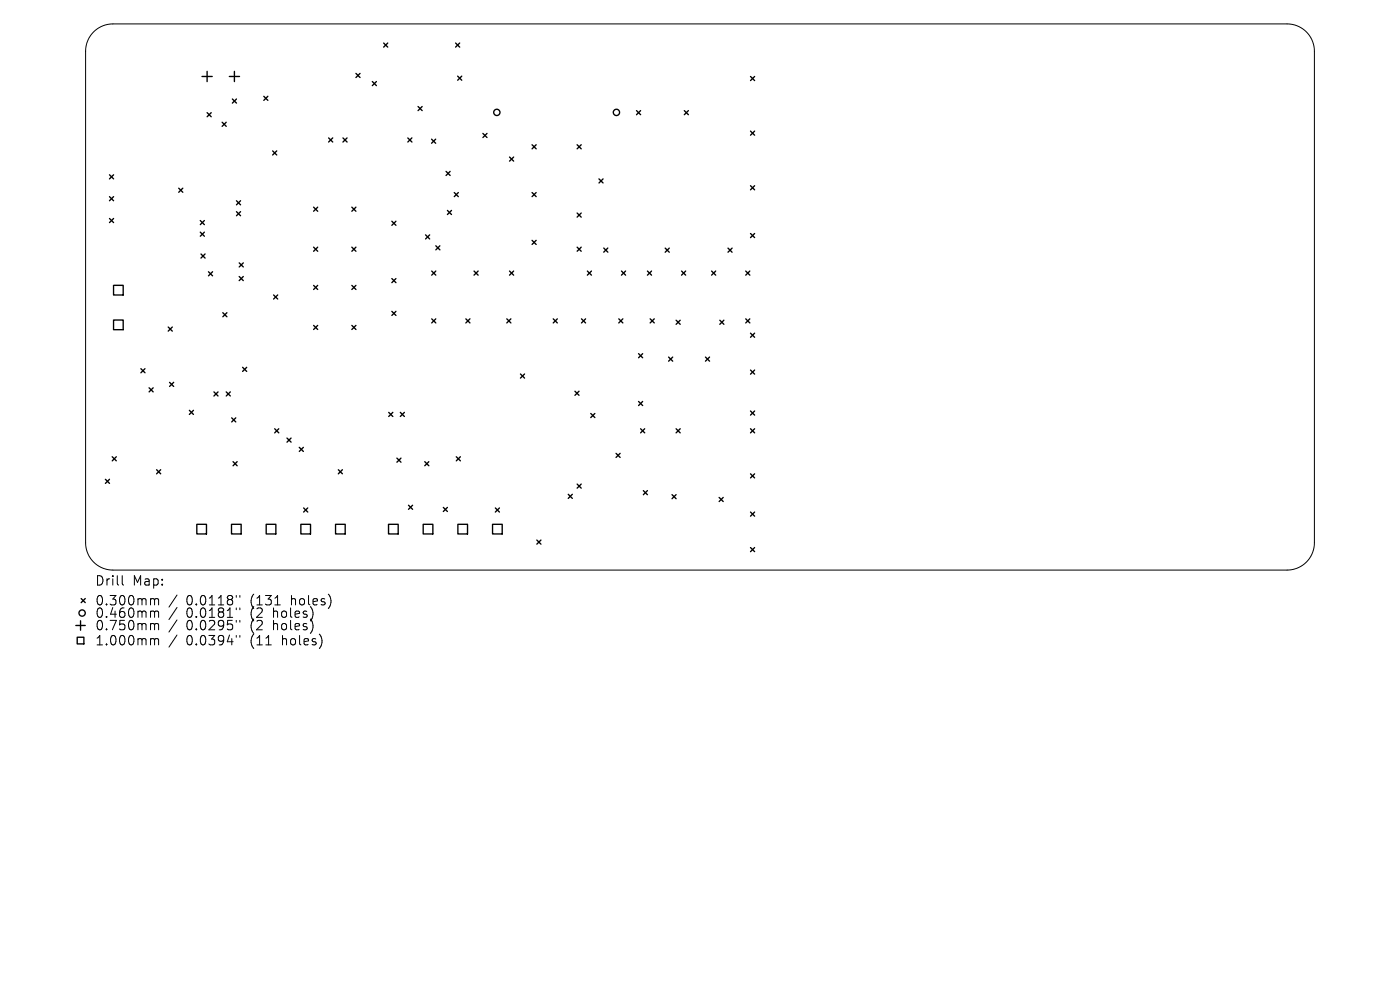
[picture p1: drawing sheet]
<svg xmlns="http://www.w3.org/2000/svg" width="297mm" height="210mm" viewBox="0 0 297 210" stroke-linecap="round" stroke-linejoin="round" font-family="sans-serif">
<defs><g id="words">
<g font-size="2.8">
<text x="20.1" y="124.5">Drill</text>
<text x="28.1" y="124.5">Map:</text>
<text x="20.1" y="128.7">0.300mm</text>
<text x="20.1" y="131.3">0.460mm</text>
<text x="39.5" y="128.7">0.0118&quot;</text>
<text x="39.5" y="131.3">0.0181&quot;</text>
<text x="53.3" y="128.7">(131</text>
<text x="53.3" y="131.3">(2</text>
<text x="58.2" y="131.3">holes)</text>
<text x="62" y="128.7">holes)</text>
<text x="20.1" y="134">0.750mm</text>
<text x="20.1" y="137.2">1.000mm</text>
<text x="39.5" y="134">0.0295&quot;</text>
<text x="39.5" y="137.2">0.0394&quot;</text>
<text x="53.3" y="134">(2</text>
<text x="53.3" y="137.2">(11</text>
<text x="58.2" y="134">holes)</text>
<text x="60.1" y="137.2">holes)</text>
</g>
</g></defs>
<g fill="none" stroke="#000" stroke-width=".21">
<path d="M19.9 6.8a5.8 5.8 0 0 1 4.1-1.7h249a5.8 5.8 0 0 1 5.8 5.8v104.2a5.8 5.8 0 0 1-5.7 5.8h-249.1a5.8 5.8 0 0 1-5.8-5.8v-104.2a5.8 5.8 0 0 1 1.7-4.1zM25.9 122.1v1.7l.3 .3M32.2 127h.3l.3 .3M32.2 129.6h.3l.3 .3M32.2 132.3h.3l.3 .3M32.2 135.5l.5 .1 .1 .2M32.8 127.3l.3-.3 .5 .1v1.2M32.8 127.3v1M32.8 129.9v1.1M32.8 132.6v1M32.8 135.8v1M32.8 129.9l.3-.3 .5 .1v1.3"/>
<path d="M32.8 132.6l.3-.3 .5 .1v1.2M32.8 135.8l.3-.3 .5 .1v1.2M37.6 126.2l-1.8 2.6M37.6 128.9l-1.8 2.5M37.6 131.5l-1.8 2.6M37.6 134.7l-1.8 2.6M50.1 126.3v.4M50.1 129v.3M50.1 131.6v.4M50.1 134.8v.4M50.9 126.3v.4M50.9 129v.3"/>
<path d="M50.9 131.6v.4M50.9 134.8v.4M58.3 128.3h1.2"/>
</g>
<g fill="none" stroke="#000" stroke-width=".29">
<path d="M42.9 16.2h2.1M43.9 15.1v2.2M48.6 16.2h2.2M49.7 15.1v2.2M75.5 15.6l.9 .8M76.4 15.6l-.9 .8M79 17.3l.9 .9M79.9 17.3l-.9 .9M81.4 9.1l.9 .9M82.3 9.1l-.9 .9M96.7 9.1l.8 .9M97.1 16.2l.9 .8"/>
<path d="M97.5 9.1l-.8 .9M98 16.2l-.9 .8M159.2 16.2l.9 .9M160.1 16.2l-.9 .9M23.2 37.1l.9 .8M24.1 37.1l-.9 .8M37.9 39.9l.9 .9M38.8 39.9l-.9 .9M43.9 23.9l.9 .9M44.8 23.9l-.9 .9M47.1 25.9l.9 .9M48 25.9l-.9 .9"/>
<path d="M49.3 21l.9 .9M50.2 21l-.9 .9M56 20.4l.8 .9M56.8 20.4l-.8 .9M57.8 32l.9 .9M58.7 32l-.9 .9M69.7 29.3l.9 .8M70.6 29.3l-.9 .8M72.8 29.3l.8 .8M73.6 29.3l-.8 .8M86.5 29.3l.9 .8M87.4 29.3l-.9 .8"/>
<path d="M88.7 22.6l.9 .9M89.6 22.6l-.9 .9M91.6 29.5l.8 .9M92.4 29.5l-.8 .9M94.6 36.4l.9 .8M95.5 36.4l-.9 .8M102.4 28.3l.9 .9M103.3 28.3l-.9 .9M108.1 33.3l.9 .9M109 33.3l-.9 .9M112.9 30.7l.8 .9M113.7 30.7l-.8 .9"/>
<path d="M122.4 30.7l.9 .9M123.3 30.7l-.9 .9M127.1 37.9l.8 .9M127.9 37.9l-.8 .9M135 23.5l.9 .8M135.9 23.5l-.9 .8M145.2 23.5l.8 .8M146 23.5l-.8 .8M159.2 27.8l.9 .9M159.2 39.4l.9 .9M160.1 27.8l-.9 .9M160.1 39.4l-.9 .9"/>
<path d="M23.2 41.7l.9 .9M23.2 46.3l.9 .9M24.1 41.7l-.9 .9M24.1 46.3l-.9 .9M42.5 46.8l.9 .9M42.5 49.2l.9 .9M42.6 53.9l.9 .8M43.4 46.8l-.9 .9M43.4 49.2l-.9 .9M43.5 53.9l-.9 .8M44.2 57.6l.9 .9M45.1 57.6l-.9 .9"/>
<path d="M50.2 42.6l.8 .9M50.2 44.9l.8 .9M50.7 55.8l.9 .8M50.7 58.7l.9 .8M51 42.6l-.8 .9M51 44.9l-.8 .9M51.6 55.8l-.9 .8M51.6 58.7l-.9 .8M66.5 43.9l.9 .9M66.5 52.4l.9 .9M67.4 43.9l-.9 .9M67.4 52.4l-.9 .9"/>
<path d="M74.6 43.9l.9 .9M74.6 52.4l.9 .9M75.5 52.4l-.9 .9M75.5 43.9l-.9 .9M83.1 46.9l.9 .9M83.1 59.1l.9 .9M84 46.9l-.9 .9M84 59.1l-.9 .9M90.3 49.8l.9 .9M91.2 49.8l-.9 .9M91.6 57.5l.9 .9M92.5 57.5l-.9 .9"/>
<path d="M92.5 52.1l.8 .9M93.3 52.1l-.8 .9M94.9 44.6l.9 .9M95.8 44.6l-.9 .9M96.4 40.8l.8 .9M97.2 40.8l-.8 .9M100.6 57.5l.8 .9M101.4 57.5l-.8 .9M108.1 57.5l.9 .9M109 57.5l-.9 .9M112.9 40.8l.8 .9M112.9 51l.8 .9"/>
<path d="M113.7 40.8l-.8 .9M113.7 51l-.8 .9M122.4 45.2l.9 .9M122.4 52.4l.9 .9M123.3 45.2l-.9 .9M123.3 52.4l-.9 .9M124.6 57.5l.9 .9M125.5 57.5l-.9 .9M128.1 52.6l.8 .9M128.9 52.6l-.8 .9M131.8 57.5l.9 .9M132.7 57.5l-.9 .9"/>
<path d="M137.3 57.5l.9 .9M138.2 57.5l-.9 .9M141.1 52.6l.9 .9M142 52.6l-.9 .9M144.6 57.5l.9 .9M145.5 57.5l-.9 .9M151 57.5l.8 .9M151.8 57.5l-.8 .9M154.4 52.6l.9 .9M155.3 52.6l-.9 .9M158.2 57.5l.9 .9M159.1 57.5l-.9 .9"/>
<path d="M159.2 49.5l.9 .9M160.1 49.5l-.9 .9M24.1 60.5h2v2.1h-2zM24.1 67.9h2v2h-2zM29.9 78.2l.9 .9M30.8 78.2l-.9 .9M35.7 69.4l.9 .8M36.6 69.4l-.9 .8M47.3 66.3l.8 .9M48.1 66.3l-.8 .9M51.5 77.9l.8 .9M52.3 77.9l-.8 .9"/>
<path d="M58 62.6l.9 .8M58.9 62.6l-.9 .8M66.5 60.5l.9 .9M66.5 69l.9 .9M67.4 60.5l-.9 .9M67.4 69l-.9 .9M74.6 60.5l.9 .9M74.6 69l.9 .9M75.5 60.5l-.9 .9M75.5 69l-.9 .9M83.1 66l.9 .9M84 66l-.9 .9"/>
<path d="M91.6 67.6l.9 .9M92.5 67.6l-.9 .9M98.8 67.6l.9 .9M99.7 67.6l-.9 .9M107.5 67.6l.9 .9M108.4 67.6l-.9 .9M110.4 79.3l.9 .9M111.3 79.3l-.9 .9M117.4 67.6l.8 .9M118.2 67.6l-.8 .9M123.4 67.6l.8 .9M124.2 67.6l-.8 .9"/>
<path d="M131.3 67.6l.8 .9M132.1 67.6l-.8 .9M135.5 75l.8 .9M136.3 75l-.8 .9M137.9 67.6l.9 .9M138.8 67.6l-.9 .9M141.8 75.7l.9 .9M142.7 75.7l-.9 .9M143.4 67.9l.9 .9M144.3 67.9l-.9 .9M149.7 75.7l.8 .9M150.5 75.7l-.8 .9"/>
<path d="M152.7 67.9l.9 .9M153.6 67.9l-.9 .9M158.2 67.6l.9 .9M159.1 67.6l-.9 .9M159.2 70.7l.9 .8M159.2 78.5l.9 .9M160.1 70.7l-.9 .8M160.1 78.5l-.9 .9M23.8 96.9l.9 .9M24.7 96.9l-.9 .9M31.6 82.3l.9 .8M32.5 82.3l-.9 .8"/>
<path d="M33.2 99.6l.9 .9M34.1 99.6l-.9 .9M36 81.1l.8 .9M36.8 81.1l-.8 .9M40.2 87l.8 .9M41 87l-.8 .9M45.4 83.1l.9 .9M46.3 83.1l-.9 .9M48 83.1l.9 .9M48.9 83.1l-.9 .9M49.2 88.6l.8 .9M49.4 97.9l.9 .9"/>
<path d="M50 88.6l-.8 .9M50.3 97.9l-.9 .9M58.3 91l.8 .8M59.1 91l-.8 .8M60.9 92.9l.9 .9M61.8 92.9l-.9 .9M63.5 94.9l.9 .9M64.4 94.9l-.9 .9M71.8 99.6l.8 .9M72.6 99.6l-.8 .9M82.5 87.5l.8 .8M83.3 87.5l-.8 .8"/>
<path d="M84.2 97.2l.9 .8M84.9 87.5l.9 .8M85.1 97.2l-.9 .8M85.8 87.5l-.9 .8M90.1 97.9l.9 .9M91 97.9l-.9 .9M96.8 96.9l.9 .9M97.7 96.9l-.9 .9M122 83l.8 .9M122.8 83l-.8 .9M125.3 87.7l.9 .9M126.2 87.7l-.9 .9"/>
<path d="M130.7 96.2l.9 .8M131.6 96.2l-.9 .8M135.5 85.2l.8 .8M135.9 91l.9 .8M136.3 85.2l-.8 .8M136.8 91l-.9 .8M143.4 91l.9 .8M144.3 91l-.9 .8M159.2 87.2l.9 .9M159.2 91l.9 .8M160.1 87.2l-.9 .9M160.1 91l-.9 .8"/>
<path d="M22.4 101.7l.8 .8M23.2 101.7l-.8 .8M41.8 111.2h2v2.1h-2zM49.1 111.2h2.1v2.1h-2.1zM56.5 111.2h2v2.1h-2zM63.8 111.2h2.1v2.1h-2.1zM64.4 107.8l.9 .8M65.3 107.8l-.9 .8M71.2 111.2h2v2.1h-2zM82.4 111.2h2.1v2.1h-2.1zM86.7 107.2l.8 .8M87.5 107.2l-.8 .8"/>
<path d="M89.8 111.2h2v2.1h-2zM94 107.6l.9 .9M94.9 107.6l-.9 .9M97.1 111.2h2.1v2.1h-2.1zM104.5 111.2h2v2.1h-2zM105.1 107.8l.9 .8M106 107.8l-.9 .8M113.9 114.6l.9 .8M114.8 114.6l-.9 .8M120.5 104.9l.9 .8M121.4 104.9l-.9 .8M122.4 102.7l.9 .9"/>
<path d="M123.3 102.7l-.9 .9M136.5 104.1l.8 .8M137.3 104.1l-.8 .8M142.6 104.9l.8 .9M143.4 104.9l-.8 .9M152.6 105.5l.8 .9M153.4 105.5l-.8 .9M159.2 100.5l.9 .9M159.2 108.6l.9 .9M159.2 116.2l.9 .8M160.1 100.5l-.9 .9M160.1 108.6l-.9 .9"/>
<path d="M160.1 116.2l-.9 .8M16.1 132.7h2M16.4 135.2h1.4v1.4h-1.4zM17.1 131.7v2M17.2 127l.9 .8M18.1 127l-.9 .8"/>
<circle cx="105.4" cy="23.8" r=".67"/>
<circle cx="130.8" cy="23.8" r=".67"/>
<circle cx="17.4" cy="130" r=".67"/>
</g>
<use href="#words"/>
</svg>
